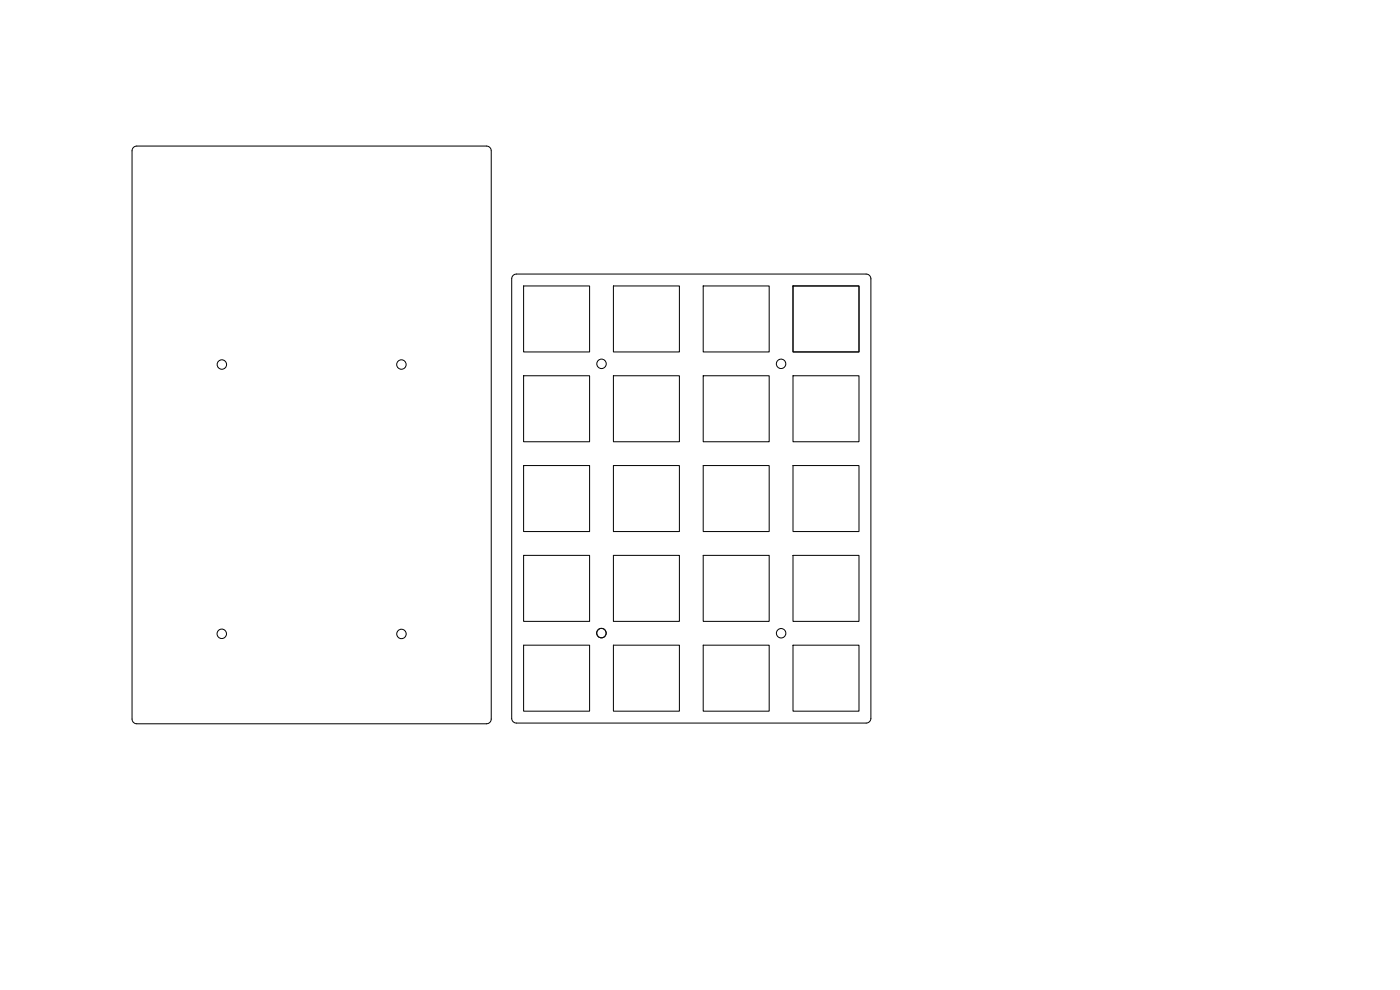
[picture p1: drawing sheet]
<svg xmlns="http://www.w3.org/2000/svg" width="297mm" height="210mm" viewBox="0 0 297 210" stroke-linecap="round" stroke-linejoin="round" font-family="sans-serif">
<g fill="none" stroke="#000" stroke-width=".21">
<path d="M28.3 31.3l.7-.3h74.2a1.01 1.01 0 0 1 1 1v120.5a1.01 1.01 0 0 1-1 1h-74.2a1.01 1.01 0 0 1-1-1v-120.5zM108.9 58.4l.7-.3h74.1a1.01 1.01 0 0 1 1.1 1v93.3a1.01 1.01 0 0 1-1.1 1h-74.1a1.01 1.01 0 0 1-1-1v-93.3zM111.1 60.7h14v14h-14zM111.1 79.7h14v14h-14zM130.1 60.7h14v14h-14zM130.1 79.7h14v14h-14zM149.2 60.7h14v14h-14zM149.2 79.7h14v14h-14zM168.2 60.7h14v14h-14zM168.2 79.7h14v14h-14zM111.1 98.8h14v14h-14zM130.1 98.8h14v14h-14z"/>
<path d="M149.2 98.8h14v14h-14zM168.2 98.8h14v14h-14zM111.1 117.8h14v14h-14zM130.1 117.8h14v14h-14zM149.2 117.8h14v14h-14zM168.2 117.8h14v14h-14zM111.1 136.9h14v14h-14zM130.1 136.9h14v14h-14zM149.2 136.9h14v14h-14zM168.2 136.9h14v14h-14z"/>
<circle cx="47.1" cy="77.3" r="1"/>
<circle cx="85.2" cy="77.3" r="1"/>
<circle cx="127.6" cy="77.2" r="1"/>
<circle cx="165.7" cy="77.2" r="1"/>
<circle cx="47" cy="134.4" r="1"/>
<circle cx="85.2" cy="134.5" r="1"/>
<circle cx="127.6" cy="134.3" r="1"/>
<circle cx="165.7" cy="134.3" r="1"/>
</g>
</svg>
